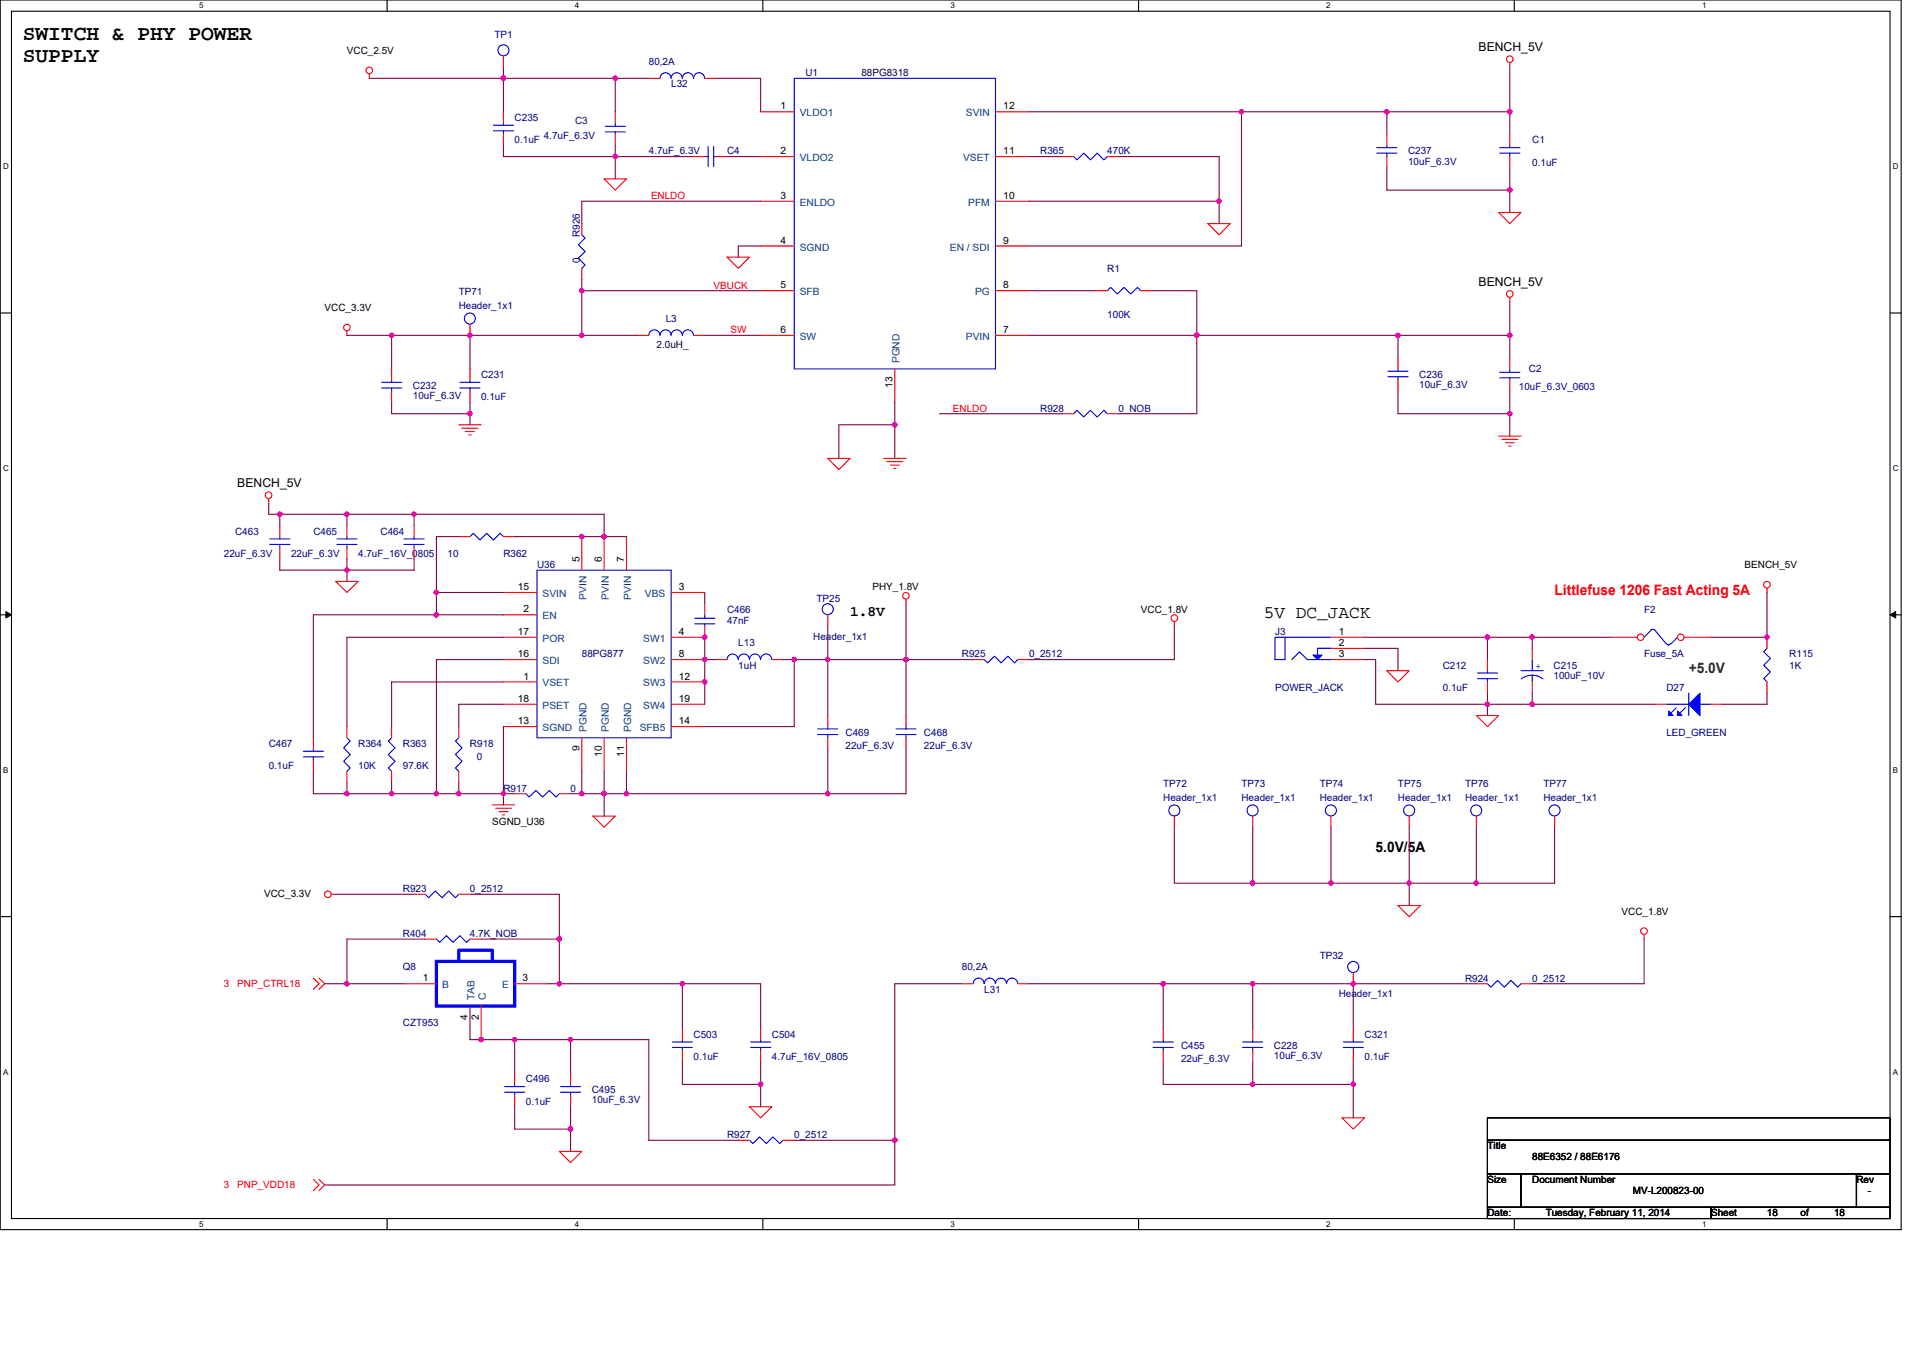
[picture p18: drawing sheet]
<svg xmlns="http://www.w3.org/2000/svg" width="297mm" height="210mm" viewBox="0 0 297 210" stroke-linecap="round" stroke-linejoin="round" font-family="sans-serif">
<defs><g id="words">
<g font-size="3.3">
<text x="3.5" y="6.2">SWITCH &amp; PHY POWER</text>
<text x="3.5" y="9.5">SUPPLY</text>
</g>
<text font-size="2.8" x="195.2" y="95.5">5V DC_JACK</text>
<g font-size="2.2">
<text x="131.3" y="95.2">1.8V</text>
<text x="212.5" y="131.6">5.0V/5A</text>
</g>
<text font-size="2.2" fill="#f00" x="240.1" y="91.9">Littlefuse 1206 Fast Acting 5A</text>
<text font-size="2.2" fill="#008000" x="260.9" y="104">+5.0V</text>
<g font-size="1.9">
<text x="228.4" y="7.9">BENCH_5V</text>
<text x="228.4" y="44.2">BENCH_5V</text>
<text x="36.7" y="75.3">BENCH_5V</text>
</g>
<g font-size="1.5" fill="#0000a0">
<text x="76.4" y="5.9">TP1</text>
<text x="102.8" y="49.8">L3</text>
</g>
<g font-size="1.5">
<text x="53.6" y="8.3">VCC_2.5V</text>
<text x="120.6" y="16.9">1</text>
<text x="155" y="16.9">12</text>
<text x="120.6" y="23.8">2</text>
<text x="155" y="23.8">11</text>
<text x="120.6" y="30.7">3</text>
<text x="155" y="30.7">10</text>
<text x="120.6" y="37.7">4</text>
<text x="155" y="37.7">9</text>
<text x="120.6" y="44.6">5</text>
<text x="155" y="44.6">8</text>
<text x="50.1" y="48">VCC_3.3V</text>
<text x="120.6" y="51.5">6</text>
<text x="155" y="51.5">7</text>
<text x="137.9" y="60" transform="rotate(-90 137.9 60)">13</text>
<text x="89.5" y="86.9" transform="rotate(-90 89.5 86.9)">5</text>
<text x="93" y="86.9" transform="rotate(-90 93 86.9)">6</text>
<text x="96.4" y="86.9" transform="rotate(-90 96.4 86.9)">7</text>
<text x="269.5" y="87.8">BENCH_5V</text>
<text x="80" y="91.2">15</text>
<text x="80.9" y="94.6">2</text>
<text x="104.9" y="91.2">3</text>
<text x="134.8" y="91.2">PHY_1.8V</text>
<text x="176.2" y="94.7">VCC_1.8V</text>
<text x="80" y="101.6">16</text>
<text x="80" y="98.1">17</text>
<text x="104.9" y="98.1">4</text>
<text x="104.9" y="101.6">8</text>
<text x="206.8" y="101.6">3</text>
<text x="206.8" y="99.8">2</text>
<text x="206.8" y="98.1">1</text>
<text x="80.9" y="105">1</text>
<text x="104.9" y="105">12</text>
<text x="80" y="111.9">13</text>
<text x="80" y="108.5">18</text>
<text x="104.9" y="111.9">14</text>
<text x="104.9" y="108.5">19</text>
<text x="89.5" y="116.1" transform="rotate(-90 89.5 116.1)">9</text>
<text x="93" y="117" transform="rotate(-90 93 117)">10</text>
<text x="96.4" y="117" transform="rotate(-90 96.4 117)">11</text>
<text x="76" y="127.5">SGND_U36</text>
<text x="40.8" y="138.5">VCC_3.3V</text>
<text x="250.5" y="141.3">VCC_1.8V</text>
<text x="65.3" y="151.6">1</text>
<text x="80.7" y="151.6">3</text>
<text x="72.2" y="157.5" transform="rotate(-90 72.2 157.5)">4</text>
<text x="74" y="157.5" transform="rotate(-90 74 157.5)">2</text>
<text x="229.8" y="177.6">Title</text>
<text x="236.7" y="179.3">88E6352 / 88E6176</text>
<text x="229.8" y="182.8">Size</text>
<text x="236.7" y="182.8">Document Number</text>
<text x="252.2" y="184.5">MV-L200823-00</text>
<text x="286.8" y="182.8">Rev</text>
<text x="288.5" y="184.5">-</text>
<text x="229.8" y="187.9">Date:</text>
<text x="238.8" y="187.9">Tuesday, February 11, 2014</text>
<text x="264.3" y="187.9">Sheet</text>
<text x="272.9" y="187.9">18</text>
<text x="278.1" y="187.9">of</text>
<text x="283.3" y="187.9">18</text>
</g>
<g font-size="1.5" fill="#000080">
<text x="100.2" y="10">80,2A</text>
<text x="124.4" y="11.8">U1</text>
<text x="103.7" y="13.5">L32</text>
<text x="79.5" y="18.7">C235</text>
<text x="79.5" y="22.1">0.1uF</text>
<text x="84" y="21.4">4.7uF_6.3V</text>
<text x="88.8" y="19.2">C3</text>
<text x="100.2" y="23.9">4.7uF_6.3V</text>
<text x="112.3" y="23.9">C4</text>
<text x="160.7" y="23.9">R365</text>
<text x="171" y="23.9">470K</text>
<text x="217.5" y="23.9">C237</text>
<text x="236.7" y="22.1">C1</text>
<text x="217.5" y="25.4">10uF_6.3V</text>
<text x="236.7" y="25.6">0.1uF</text>
<text x="89.6" y="40.6" transform="rotate(-90 89.6 40.6)">0</text>
<text x="89.6" y="36.6" transform="rotate(-90 89.6 36.6)">R926</text>
<text x="171" y="42">R1</text>
<text x="70.9" y="45.6">TP71</text>
<text x="70.9" y="47.7">Header_1x1</text>
<text x="171" y="49.1">100K</text>
<text x="74.3" y="58.4">C231</text>
<text x="219.2" y="58.4">C236</text>
<text x="219.2" y="60">10uF_6.3V</text>
<text x="236.2" y="57.5">C2</text>
<text x="63.8" y="60.1">C232</text>
<text x="63.8" y="61.7">10uF_6.3V</text>
<text x="74.3" y="61.8">0.1uF</text>
<text x="160.7" y="63.6">R928</text>
<text x="172.8" y="63.6">0_NOB</text>
<text x="234.6" y="60.3">10uF_6.3V_0603</text>
<text x="36.3" y="82.6">C463</text>
<text x="48.4" y="82.6">C465</text>
<text x="58.8" y="82.6">C464</text>
<text x="34.6" y="86">22uF_6.3V</text>
<text x="45" y="86">22uF_6.3V</text>
<text x="55.3" y="86">4.7uF_16V_0805</text>
<text x="69.1" y="86">10</text>
<text x="77.8" y="86">R362</text>
<text x="82.9" y="87.8">U36</text>
<text x="112.3" y="94.7">C466</text>
<text x="126.1" y="92.9">TP25</text>
<text x="254" y="94.7">F2</text>
<text x="89.9" y="101.6">88PG877</text>
<text x="112.3" y="96.4">47nF</text>
<text x="114" y="99.9">L13</text>
<text x="125.6" y="98.8">Header_1x1</text>
<text x="148.6" y="101.6">R925</text>
<text x="159" y="101.6">0_2512</text>
<text x="197" y="98.1">J3</text>
<text x="254" y="101.6">Fuse_5A</text>
<text x="276.4" y="101.6">R115</text>
<text x="114" y="103.3">1uH</text>
<text x="197" y="106.8">POWER_JACK</text>
<text x="222.9" y="103.3">C212</text>
<text x="222.9" y="106.8">0.1uF</text>
<text x="240" y="103.3">C215</text>
<text x="240" y="104.9">100uF_10V</text>
<text x="257.4" y="106.8">D27</text>
<text x="276.4" y="103.3">1K</text>
<text x="130.6" y="113.7">C469</text>
<text x="142.7" y="113.7">C468</text>
<text x="257.4" y="113.7">LED_GREEN</text>
<text x="41.5" y="115.4">C467</text>
<text x="41.5" y="118.9">0.1uF</text>
<text x="55.3" y="115.4">R364</text>
<text x="55.3" y="118.9">10K</text>
<text x="62.2" y="115.4">R363</text>
<text x="62.2" y="118.9">97.6K</text>
<text x="72.6" y="115.4">R918</text>
<text x="73.6" y="117.5">0</text>
<text x="130.6" y="115.7">22uF_6.3V</text>
<text x="142.7" y="115.7">22uF_6.3V</text>
<text x="77.8" y="122.3">R917</text>
<text x="88.1" y="122.3">0</text>
<text x="179.7" y="121.6">TP72</text>
<text x="179.7" y="123.7">Header_1x1</text>
<text x="191.8" y="121.6">TP73</text>
<text x="191.8" y="123.7">Header_1x1</text>
<text x="203.9" y="121.6">TP74</text>
<text x="203.9" y="123.7">Header_1x1</text>
<text x="215.9" y="121.6">TP75</text>
<text x="215.9" y="123.7">Header_1x1</text>
<text x="226.3" y="121.6">TP76</text>
<text x="226.3" y="123.7">Header_1x1</text>
<text x="238.4" y="121.6">TP77</text>
<text x="238.4" y="123.7">Header_1x1</text>
<text x="62.2" y="137.9">R923</text>
<text x="72.6" y="137.9">0_2512</text>
<text x="62.2" y="149.9">Q8</text>
<text x="62.2" y="144.8">R404</text>
<text x="72.6" y="144.8">4.7K_NOB</text>
<text x="148.6" y="149.9">80,2A</text>
<text x="203.9" y="148.2">TP32</text>
<text x="152" y="153.4">L31</text>
<text x="206.8" y="154.1">Header_1x1</text>
<text x="226.3" y="151.7">R924</text>
<text x="236.7" y="151.7">0_2512</text>
<text x="62.2" y="158.6">CZT953</text>
<text x="107.1" y="160.3">C503</text>
<text x="119.2" y="160.3">C504</text>
<text x="210.8" y="160.3">C321</text>
<text x="81.2" y="167.2">C496</text>
<text x="107.1" y="163.8">0.1uF</text>
<text x="119.2" y="163.8">4.7uF_16V_0805</text>
<text x="182.4" y="162">C455</text>
<text x="182.4" y="164.1">22uF_6.3V</text>
<text x="196.8" y="162">C228</text>
<text x="196.8" y="163.6">10uF_6.3V</text>
<text x="210.8" y="163.8">0.1uF</text>
<text x="81.2" y="170.7">0.1uF</text>
<text x="91.4" y="169">C495</text>
<text x="91.4" y="170.5">10uF_6.3V</text>
<text x="112.3" y="175.9">R927</text>
<text x="122.7" y="175.9">0_2512</text>
</g>
<g font-size="1.5" fill="#000040">
<text x="133.1" y="11.8">88PG8318</text>
<text x="101.4" y="53.7">2.0uH_</text>
</g>
<g font-size="1.5" fill="#004080">
<text x="123.5" y="18">VLDO1</text>
<text x="149.2" y="18">SVIN</text>
<text x="123.5" y="24.9">VLDO2</text>
<text x="148.8" y="24.9">VSET</text>
<text x="123.5" y="31.8">ENLDO</text>
<text x="149.6" y="31.8">PFM</text>
<text x="123.5" y="38.7">SGND</text>
<text x="146.7" y="38.7">EN / SDI</text>
<text x="123.5" y="45.6">SFB</text>
<text x="150.6" y="45.6">PG</text>
<text x="123.5" y="52.5">SW</text>
<text x="149.2" y="52.5">PVIN</text>
<text x="138.9" y="56.1" transform="rotate(-90 138.9 56.1)">PGND</text>
<text x="83.8" y="95.7">EN</text>
<text x="83.8" y="92.2">SVIN</text>
<text x="90.6" y="92.7" transform="rotate(-90 90.6 92.7)">PVIN</text>
<text x="94" y="92.7" transform="rotate(-90 94 92.7)">PVIN</text>
<text x="97.5" y="92.7" transform="rotate(-90 97.5 92.7)">PVIN</text>
<text x="99.6" y="92.2">VBS</text>
<text x="83.8" y="99.2">POR</text>
<text x="99.4" y="99.2">SW1</text>
<text x="83.8" y="106.1">VSET</text>
<text x="83.8" y="102.6">SDI</text>
<text x="99.4" y="102.6">SW2</text>
<text x="99.4" y="106.1">SW3</text>
<text x="83.8" y="113">SGND</text>
<text x="83.8" y="109.5">PSET</text>
<text x="90.6" y="113.1" transform="rotate(-90 90.6 113.1)">PGND</text>
<text x="94" y="113.1" transform="rotate(-90 94 113.1)">PGND</text>
<text x="97.5" y="113.1" transform="rotate(-90 97.5 113.1)">PGND</text>
<text x="98.8" y="113">SFB5</text>
<text x="99.4" y="109.5">SW4</text>
<text x="68.3" y="152.7">B</text>
<text x="73.3" y="154.6" transform="rotate(-90 73.3 154.6)">TAB</text>
<text x="75" y="154.6" transform="rotate(-90 75 154.6)">C</text>
<text x="77.6" y="152.7">E</text>
</g>
<g font-size="1.5" fill="#f00">
<text x="100.6" y="30.8">ENLDO</text>
<text x="110.2" y="44.6">VBUCK</text>
<text x="112.8" y="51.5">SW</text>
<text x="147.2" y="63.6">ENLDO</text>
<text x="34.6" y="152.5">3</text>
<text x="36.7" y="152.5">PNP_CTRL18</text>
<text x="34.6" y="183.6">3</text>
<text x="36.7" y="183.6">PNP_VDD18</text>
</g>
<text font-size="1.5" fill="#00f" x="237.2" y="103.3">+</text>
<g font-size="1.2">
<text x="30.8" y="1.3">5</text>
<text x="88.8" y="1.3">4</text>
<text x="146.8" y="1.3">3</text>
<text x="204.9" y="1.3">2</text>
<text x="262.9" y="1.3">1</text>
<text x=".5" y="26.1">D</text>
<text x="292.4" y="26.1">D</text>
<text x=".5" y="72.8">C</text>
<text x="292.4" y="72.8">C</text>
<text x=".5" y="119.4">B</text>
<text x="292.4" y="119.4">B</text>
<text x=".5" y="166">A</text>
<text x="292.4" y="166">A</text>
<text x="30.8" y="189.6">5</text>
<text x="88.8" y="189.6">4</text>
<text x="146.8" y="189.6">3</text>
<text x="204.9" y="189.6">2</text>
<text x="262.9" y="189.6">1</text>
</g>
</g></defs>
<path d="M0 0h293.7v190h-293.7zM1.8 1.7h290.1v186.6h-290.1z" fill="none" stroke="#000" stroke-width=".17"/>
<g fill="#fff">
<path d="M30.8 .2h.6v1.4h-.6z"/>
<path d="M30.8 188.5h.6v1.3h-.6z"/>
</g>
<path d="M59.8 0v1.7M59.8 188.3v1.7" fill="none" stroke="#000" stroke-width=".17"/>
<g fill="#fff">
<path d="M88.8 .2h.6v1.4h-.6z"/>
<path d="M88.8 188.5h.6v1.3h-.6z"/>
</g>
<path d="M117.8 0v1.7M117.8 188.3v1.7" fill="none" stroke="#000" stroke-width=".17"/>
<g fill="#fff">
<path d="M146.8 .2h.7v1.4h-.7z"/>
<path d="M146.8 188.5h.7v1.3h-.7z"/>
</g>
<path d="M175.9 0v1.7M175.9 188.3v1.7" fill="none" stroke="#000" stroke-width=".17"/>
<g fill="#fff">
<path d="M204.9 .2h.6v1.4h-.6z"/>
<path d="M204.9 188.5h.6v1.3h-.6z"/>
</g>
<path d="M233.9 0v1.7M233.9 188.3v1.7" fill="none" stroke="#000" stroke-width=".17"/>
<g fill="#fff">
<path d="M262.9 .2h.7v1.4h-.7z"/>
<path d="M262.9 188.5h.7v1.3h-.7z"/>
<path d="M.5 25h.8v1.4h-.8z"/>
<path d="M292.4 25h.8v1.4h-.8z"/>
<path d="M.5 71.7h.8v1.3h-.8z"/>
<path d="M292.4 71.7h.8v1.3h-.8z"/>
</g>
<path d="M0 48.4h1.8M291.9 48.4h1.8" fill="none" stroke="#000" stroke-width=".17"/>
<g fill="#fff">
<path d="M.5 118.3h.8v1.4h-.8z"/>
<path d="M292.4 118.3h.8v1.4h-.8z"/>
</g>
<path d="M0 95h1.8M291.9 95h1.8" fill="none" stroke="#000" stroke-width=".17"/>
<path d="M.9 94.5l.9 .5-.9 .5zM291.9 95l.9-.5v1z" fill="#000" stroke="#000" stroke-width=".15"/>
<g fill="#fff">
<path d="M.5 164.9h.8v1.4h-.8z"/>
<path d="M292.4 164.9h.8v1.4h-.8z"/>
</g>
<path d="M0 141.6h1.8M291.9 141.6h1.8M229.8 172.7h62.1v3.5h-62.1zM229.8 176.2h62.1v5.2h-62.1zM229.8 181.4h5.1v5.1h-5.1zM229.8 186.5h34.5v1.8h-34.5zM234.9 181.4h51.9v5.1h-51.9zM264.3 186.5h27.6v1.8h-27.6zM286.8 181.4h5.1v5.1h-5.1z" fill="none" stroke="#000" stroke-width=".17"/>
<g fill="none" stroke="#f00" stroke-width=".17">
<path d="M57 11.4v.7M77.8 17.3v1.7M77.8 8.6v1.8M95 17.3v1.7M100.2 12.1h1.8M108.9 12.1h1.7M233.2 9.7v.7M77.8 20.7v1.8M93.3 27.6h3.5l-1.8 1.8zM95 20.7v1.8M107.1 24.2h1.8M110.6 24.2h1.7"/>
<path d="M112.3 39.7h3.5l-1.8 1.8zM164.1 24.2h1.8M171 24.2h1.8M186.6 34.5h3.4l-1.7 1.8zM214.2 20.7v1.8M214.2 24.2v1.7M231.5 32.8h3.4l-1.7 1.7zM233.2 20.7v1.8M233.2 24.2v1.7M53.6 51.1v.7M60.5 57v1.7M72.6 50.1v1.7"/>
<path d="M72.6 57v1.7M98.5 51.8h1.7M107.1 51.8h1.8M169.3 44.9h1.7M176.2 44.9h1.7M215.9 55.3v1.7M215.9 58.7v1.8M233.2 46v.7M233.2 58.7v1.8M233.2 55.3v1.7M41.5 77v.7M60.5 60.5v1.7"/>
<path d="M70.9 65.6h3.4M71.4 66.2h2.4M71.9 66.7h1.4M72.4 67.2h.4M72.6 60.5v1.7M127.9 70.8h3.4l-1.7 1.8zM136.5 70.8h3.5M137 71.3h2.4M137.5 71.9h1.4M138 72.4h.4M231.5 67.4h3.4M232 67.9h2.4"/>
<path d="M232.5 68.4h1.4M233 68.9h.4M51.9 89.8h3.4l-1.7 1.7zM53.6 81.2v1.7M53.6 84.6v1.8M64 81.2v1.7M64 84.6v1.8M70.9 82.9h1.7M77.8 95h5.1M77.8 91.5h5.1M77.8 98.5h5.1M77.8 82.9h1.7"/>
<path d="M89.9 82.9v5.2M93.3 82.9v5.2M96.8 82.9v5.2M103.7 91.5h5.2M108.9 96.7v1.8h-5.2M108.9 93.3v1.7M127.9 95v1.7M140 92.6v.7M181.4 96v.7M205.6 98.5h5.2M272.9 90.9v.6M70.9 119.2v1.7"/>
<path d="M70.9 112.3v1.7M77.8 112.3h5.1M77.8 105.4h5.1M77.8 101.9h5.1M77.8 108.8h5.1M89.9 114v5.2M93.3 114v5.2M96.8 114v5.2M103.7 101.9h5.2M103.7 105.4h5.2M103.7 112.3h5.2M103.7 108.8h5.2"/>
<path d="M127.9 110.6v1.7M127.9 114v1.7M140 110.6v1.7M140 114v1.7M150.3 101.9h1.7M157.2 101.9h1.8M205.6 101.9h5.2M205.6 100.2h5.2M214.2 103.6h3.5l-1.8 1.8zM228 110.6h3.5l-1.7 1.7zM229.8 101.9v1.7M229.8 105.4v1.7"/>
<path d="M236.7 100.2v1.7M236.7 105.4v1.7M255.7 108.8h1.7M264.3 108.8h1.7M51.2 138.2h.7M64 138.2h1.7M70.9 138.2h1.7M76 124.4h3.5M76.6 124.9h2.4M77.1 125.4h1.4M77.6 125.9h.4M79.5 122.6h1.7"/>
<path d="M86.4 122.6h1.7M91.6 126.1h3.4l-1.7 1.7zM181.4 126.1v1.7M193.5 126.1v1.7M205.6 126.1v1.7M215.9 139.9h3.5l-1.7 1.7zM217.7 126.1v1.7M228 126.1v1.7M240.1 126.1v1.7M48.4 151.1l.9 .9-.9 .9M49.3 151.1l.8 .9-.8 .9M62.2 152h5.2"/>
<path d="M65.7 145.1h1.7M72.6 155.4h.1M72.6 145.1h1.7M74.3 155.4v5.2M79.5 152h5.2M105.4 158.9v1.7M117.5 158.9v1.7M179.7 158.9v1.7M193.5 158.9v1.7M209 158.9v1.7M209 150.3v1.7M228 152h1.8"/>
<path d="M234.9 152h1.8M254 144.4v.7M79.5 165.8v1.8M79.5 169.3v1.7M86.4 177.9h3.5l-1.8 1.7zM88.1 165.8v1.8M88.1 169.3v1.7M105.4 162.4v1.7M114 176.2h1.8M115.8 171h3.4l-1.7 1.7zM117.5 162.4v1.7M120.9 176.2h1.8"/>
<path d="M179.7 162.4v1.7M193.5 162.4v1.7M207.3 172.7h3.5l-1.8 1.8zM209 162.4v1.7M48.4 182.2l.9 .9-.9 .9M49.3 182.2l.8 .9-.8 .9"/>
<circle cx="57" cy="10.9" r=".51"/>
<circle cx="233.2" cy="9.1" r=".51"/>
<circle cx="53.6" cy="50.6" r=".51"/>
<circle cx="233.2" cy="45.4" r=".51"/>
<circle cx="41.5" cy="76.5" r=".51"/>
<circle cx="139.9" cy="92.1" r=".51"/>
<circle cx="181.4" cy="95.5" r=".51"/>
<circle cx="272.9" cy="90.3" r=".51"/>
<circle cx="50.6" cy="138.2" r=".51"/>
<circle cx="253.9" cy="143.9" r=".51"/>
</g>
<g fill="none" stroke="#00f" stroke-width=".17">
<path d="M76.2 19.3h3.1M77.8 19v.3M93.5 19.5h3.1M95 19v.5M102 12.1a.85 .85 0 0 1 .8-.9 .85 .85 0 0 1 .8 .9M105.4 12.1a.86 .86 0 0 0-.9-.9 .86 .86 0 0 0-.8 .9M107.1 12.1a.86 .86 0 0 0-.8-.9 .86 .86 0 0 0-.9 .9M108.8 12.1a.85 .85 0 0 0-.8-.9 .85 .85 0 0 0-.9 .9M76.2 20.2h3.1M77.8 20.2v.5M93.5 20.4h3.1M95 20.4v.3"/>
<path d="M108.9 24.2h.5M109.4 22.6v3.1M110.2 22.6v3.1M110.2 24.2h.4M165.9 24.2l.5 .5 1-1 1 1 1.1-1 1 1 .5-.5M212.7 23.7h3.1M212.7 22.8h3.1M214.2 22.5v.3M214.2 23.7v.5M231.7 23.7h3.1M231.7 22.8h3.1M233.2 22.5v.3"/>
<path d="M233.2 23.7v.5M58.9 59.9h3.2M58.9 59.1h3.2M60.5 58.7v.4M60.5 59.9v.6M71 59.9h3.1M71 59.1h3.1M72.6 58.7v.4M72.6 59.9v.6M100.2 51.8a.87 .87 0 0 1 .9-.8 .87 .87 0 0 1 .9 .8 .85 .85 0 0 1 .8-.8 .85 .85 0 0 1 .8 .8M103.7 51.8a.86 .86 0 0 1 .8-.8 .86 .86 0 0 1 .9 .8M105.4 51.8a.86 .86 0 0 1 .9-.8 .86 .86 0 0 1 .8 .8"/>
<path d="M171 44.9l.6-.5 1 1 1-1 1.1 1 1-1 .5 .5M214.4 58.2h3.1M214.4 57.4h3.1M215.9 57v.4M215.9 58.2v.5M231.7 57.5h3.1M231.7 58.4h3.1M233.2 58.4v.3M233.2 57v.5M52 84.1h3.1M52 83.3h3.1M53.6 82.9v.4"/>
<path d="M53.6 84.1v.5M62.4 84.1h3.1M62.4 83.3h3.1M64 82.9v.4M64 84.1v.5M72.6 82.9l.5-.5 1 1 1.1-1 1 1 1.1-1 .5 .5M82.9 88.1h20.8v25.9h-20.8zM107.3 95.5h3.1M107.3 96.4h3.1M108.9 96.4v.3M108.9 95v.5M197 98.5h1.5v3.4h-1.5z"/>
<path d="M198.5 98.5h7.1M254.9 97.4a.51 .51 0 0 1 .8 0M255 97.4l-1 1.1M255.7 97.4l1.7 2.1M257.4 99.5a.33 .33 0 0 0 .3 .2 .33 .33 0 0 0 .3-.2M259.1 98.5l-1 1M70.9 114l-.5 .5 1 1-1 1.1 1 1-1 1.1 .5 .5M126.3 113.5h3.1M126.3 112.6h3.1M127.9 112.3v.3M127.9 113.5v.5M138.4 113.5h3.1"/>
<path d="M138.4 112.6h3.1M140 112.3v.3M140 113.5v.5M152 101.9l.6 .5 1-1 1 1 1.1-1 1 1 .5-.5M199.5 101.9l1.2-1.2 1.2 1.2h3.7M203.5 100.2h2.1zM203.5 100.2v1M228.2 104.9h3.1M228.2 104h3.1M229.8 103.6v.4M229.8 104.9v.5M234.9 103.6h3.5"/>
<path d="M235 104.9l.6-.4 1.1-.2 1 .2 .6 .4M236.7 104.3v1.1M236.7 101.9v1.7M257.4 108.8h3.5M258.9 109.3l-.8 .9M260.3 109.3l-.8 .9M260.9 107.1v3.5M262.6 108.8h1.7M65.7 138.2l.5 .5 1-1 1.1 1 1-1 1.1 1 .5-.5M81.2 122.6l.5 .5 1.1-1 1 1 1.1-1 1 1 .5-.5M67.4 145.1l.5 .5 1.1-1 1 1 1-1 1.1 1 .5-.5M229.8 152l.5 .5 1-1 1.1 1 1-1 1 1 .5-.5"/>
<path d="M78 168.8h3M78 167.9h3M79.5 167.6v.3M79.5 168.8v.5M86.6 168.8h3.1M86.6 167.9h3.1M88.1 167.6v.3M88.1 168.8v.5M103.9 161.8h3.1M103.9 161h3.1M105.4 160.6v.4M105.4 161.8v.6"/>
<path d="M115.8 176.2l.5 .5 1-1 1.1 1 1-1 1 1 .5-.5M115.9 161.8h3.2M115.9 161h3.2M117.5 160.6v.4M117.5 161.8v.6M178.1 161.8h3.1M178.1 161h3.1M179.7 160.6v.4M179.7 161.8v.6M191.9 161.8h3.1M191.9 161h3.1M193.5 160.6v.4"/>
<path d="M193.5 161.8v.6M207.5 161.8h3.1M207.5 161h3.1M209 160.6v.4M209 161.8v.6"/>
<circle cx="77.8" cy="7.8" r=".85"/>
<circle cx="72.6" cy="49.2" r=".85"/>
<circle cx="127.9" cy="94.1" r=".85"/>
<circle cx="181.4" cy="125.2" r=".85"/>
<circle cx="193.5" cy="125.2" r=".85"/>
<circle cx="205.6" cy="125.2" r=".85"/>
<circle cx="217.7" cy="125.2" r=".85"/>
<circle cx="228" cy="125.2" r=".85"/>
<circle cx="240.1" cy="125.2" r=".85"/>
<circle cx="209" cy="149.4" r=".86"/>
</g>
<path d="M67.4 148.5h12.1v6.9h-12.1zM70.9 148.5v-1.7h5.1v1.7" fill="none" stroke="#00f" stroke-width=".51"/>
<g fill="#00f" stroke="#00f" stroke-width=".17">
<path d="M202.8 101.2h1.4l-.7 .7z" fill-rule="evenodd"/>
<path d="M260.9 108.8l1.7-1.7v3.5z" fill-rule="evenodd"/>
<path d="M259.1 109.9l.7 .7h-.7z" fill-rule="evenodd"/>
<path d="M257.7 109.9l.7 .7h-.7z" fill-rule="evenodd"/>
</g>
<circle cx="253.4" cy="98.5" r=".51" fill="#fff" stroke="#f00" stroke-width=".17"/>
<path d="M248.8 98.5h4.1" fill="none" stroke="#f00" stroke-width=".17"/>
<circle cx="259.6" cy="98.5" r=".51" fill="#fff" stroke="#f00" stroke-width=".17"/>
<g fill="none" stroke="#f00" stroke-width=".17">
<path d="M117.5 17.3h5.2M153.8 17.3h5.2M89.9 34.5v1.8M117.5 24.2h5.2M117.5 31.1h5.2M117.5 38h5.2M153.8 38h5.2M153.8 31.1h5.2M153.8 24.2h5.2M89.9 41.5v1.7M117.5 44.9h5.2M117.5 51.8h5.2"/>
<path d="M138.2 57v5.2M153.8 51.8h5.2M153.8 44.9h5.2M164.1 63.9h1.8M171 63.9h1.8M43.2 81.2v1.7M43.2 84.6v1.8M260.2 98.5h4.1M272.9 98.5v1.7M48.4 114v1.7M48.4 117.5v1.7M53.6 119.2v1.7"/>
<path d="M53.6 112.3v1.7M60.5 112.3v1.7M60.5 119.2v1.7M110.6 101.9h1.7M119.2 101.9h1.7M272.9 105.4v1.7M148.6 152h1.7M157.2 152h1.8"/>
</g>
<g fill="none" stroke="#00f" stroke-width=".17">
<path d="M122.7 12.1h31.1v44.9h-31.1zM89.9 36.3l.5 .5-1.1 1 1.1 1.1-1.1 1 1.1 1-.5 .6M165.9 63.9l.5-.5 1 1 1-1 1.1 1 1-1 .5 .5M41.7 84.1h3.1M41.7 83.3h3.1M43.2 82.9v.4M43.2 84.1v.5M46.9 116.9h3.1M46.9 116.1h3.1M48.4 115.7v.4M48.4 116.9v.6M53.6 114l.5 .5-1 1 1 1.1-1 1 1 1.1-.5 .5"/>
<path d="M60.5 114l-.5 .5 1 1-1 1.1 1 1-1 1.1 .5 .5M112.3 101.9a.87 .87 0 0 1 .9-.9 .87 .87 0 0 1 .8 .9 .87 .87 0 0 1 .9-.9 .87 .87 0 0 1 .9 .9 .85 .85 0 0 1 .8-.9 .85 .85 0 0 1 .9 .9M117.5 101.9a.86 .86 0 0 1 .9-.9 .86 .86 0 0 1 .8 .9M272.9 100.2l-.5 .5 1.1 1-1.1 1.1 1.1 1-1.1 1.1 .5 .5M153.8 152a.87 .87 0 0 0-.9-.9 .87 .87 0 0 0-.9 .9 .85 .85 0 0 0-.8-.9 .85 .85 0 0 0-.9 .9M157.2 152a.87 .87 0 0 0-.9-.9 .87 .87 0 0 0-.8 .9 .85 .85 0 0 0-.9-.9 .85 .85 0 0 0-.8 .9"/>
</g>
<g fill="none" stroke="#800040" stroke-width=".17">
<path d="M57 12.1h20.8M77.8 12.1v5.2M77.8 12.1h17.2M77.8 10.4v1.7M95 12.1v5.2M95 12.1h5.2M110.6 12.1h6.9v5.2M159 17.3h32.8v20.7h-32.8M191.8 17.3h22.4v3.4M214.2 17.3h19M233.2 17.3v3.4M233.2 10.4v6.9"/>
<path d="M77.8 22.5v1.7h17.2M95 24.2h12.1M95 24.2v3.4M95 22.5v1.7M112.3 24.2h5.2M117.5 38h-3.5v1.7M117.5 31.1h-27.6v3.4M159 31.1h29.3M159 24.2h5.1M172.8 24.2h15.5v6.9M188.3 31.1v3.4M214.2 25.9v3.5h19"/>
<path d="M233.2 25.9v3.5M233.2 29.4v3.4M53.6 51.8h6.9M60.5 51.8h12.1v5.2M60.5 51.8v5.2M72.6 51.8h17.3M89.9 43.2v1.7M89.9 51.8h8.6M89.9 44.9h27.6M89.9 44.9v6.9M108.9 51.8h8.6M159 51.8h25.9"/>
<path d="M159 44.9h10.3M177.9 44.9h7v6.9M184.9 51.8h31M184.9 51.8v12.1h-12.1M215.9 51.8h17.3M215.9 51.8v3.5M233.2 51.8v3.5M233.2 46.7v5.1M41.5 77.7v1.8h1.7M43.2 79.5v1.7M43.2 79.5h10.4M53.6 79.5h10.4"/>
<path d="M53.6 79.5v1.7M60.5 62.2v1.7h12.1M64 79.5v1.7M64 79.5h29.3v3.4M72.6 62.2v1.7M72.6 63.9v1.7M138.2 62.2v3.4M138.2 65.6v5.2M138.2 65.6h-8.6v5.2M145.1 63.9h19M215.9 60.5v3.4h17.3M233.2 60.5v3.4"/>
<path d="M233.2 63.9v3.5M43.2 86.4v1.7h10.4M53.6 88.1v1.7M53.6 86.4v1.7M64 86.4v1.7h-10.4M67.4 95h10.4M67.4 91.5h10.4M67.4 91.5v3.5M67.4 95h-19v19M70.9 82.9h-3.5v8.6M77.8 98.5h-24.2v13.8M79.5 82.9h13.8"/>
<path d="M93.3 82.9h3.5M108.9 91.5v1.8M108.9 98.5v3.4M127.9 96.7v5.2M140 93.3v8.6M181.4 96.7v5.2h-22.4M210.8 98.5h19M229.8 98.5v3.4M229.8 98.5h6.9M236.7 98.5v1.7M236.7 98.5h12.1M272.9 91.5v7h-8.6"/>
<path d="M48.4 119.2v3.4h5.2M77.8 108.8h-6.9v3.5M77.8 101.9h-10.4v20.7M77.8 112.3v10.3h1.7M77.8 105.4h-17.3v6.9M89.9 119.2v3.4M93.3 119.2v3.4M96.8 119.2v3.4M108.9 101.9h1.7M108.9 101.9v6.9M120.9 101.9h1.8M122.7 101.9h5.2"/>
<path d="M122.7 101.9v10.4h-13.8M127.9 101.9v8.7M127.9 115.7v6.9M127.9 101.9h12.1M140 101.9h10.3M140 115.7v6.9h-12.1M140 101.9v8.7M210.8 101.9h1.7v6.9h17.3M210.8 100.2h5.1v3.4M229.8 108.8h6.9M229.8 108.8v1.8M229.8 107.1v1.7"/>
<path d="M236.7 107.1v1.7M236.7 108.8h19M272.9 107.1v1.7h-6.9M51.9 138.2h12.1M53.6 122.6h6.9M53.6 120.9v1.7M60.5 122.6h6.9M60.5 120.9v1.7M67.4 122.6h3.5M70.9 122.6h6.9v1.8M70.9 120.9v1.7M72.6 138.2h13.8v6.9"/>
<path d="M88.1 122.6h1.8M89.9 122.6h3.4M93.3 122.6h3.5M93.3 122.6v3.5M96.8 122.6h31.1M181.4 127.8v8.7h12.1M193.5 127.8v8.7M193.5 136.5h12.1M205.6 136.5h12.1M205.6 127.8v8.7M217.7 136.5v3.4M217.7 127.8v8.7"/>
<path d="M217.7 136.5h10.3M228 127.8v8.7M240.1 127.8v8.7h-12.1M50.1 152h3.5M53.6 152h8.6M65.7 145.1h-12.1v6.9M72.6 155.4v5.2h6.9M74.3 145.1h12.1M84.7 152h1.7M86.4 152h19v6.9M86.4 145.1v6.9M105.4 152h12.1v6.9"/>
<path d="M148.6 152h-10.4v24.2M159 152h20.7M179.7 152h13.8M179.7 152v6.9M193.5 152v6.9M193.5 152h15.5M209 152h19M209 152v6.9M254 145.1v6.9h-17.3M79.5 171v3.5h8.6M79.5 160.6v5.2M79.5 160.6h8.6"/>
<path d="M88.1 160.6h12.1v15.6h13.8M88.1 174.5v3.4M88.1 171v3.5M88.1 160.6v5.2M105.4 164.1v3.5h12.1M117.5 167.6v3.4M117.5 164.1v3.5M122.7 176.2h15.5M138.2 176.2v6.9h-88.1M179.7 164.1v3.5h13.8M193.5 164.1v3.5M193.5 167.6h15.5"/>
<path d="M209 167.6v5.1M209 164.1v3.5"/>
</g>
<g fill="#f0f" stroke="#f0f" stroke-width=".17">
<circle cx="193.5" cy="152" r=".34"/>
<circle cx="193.5" cy="167.5" r=".34"/>
<circle cx="209" cy="167.5" r=".34"/>
<circle cx="86.4" cy="145.1" r=".34"/>
<circle cx="88.1" cy="174.4" r=".33"/>
<circle cx="53.6" cy="152" r=".34"/>
<circle cx="88.1" cy="160.6" r=".34"/>
<circle cx="105.4" cy="152" r=".34"/>
<circle cx="74.3" cy="160.6" r=".34"/>
<circle cx="117.5" cy="167.5" r=".34"/>
<circle cx="86.4" cy="152" r=".34"/>
<circle cx="79.5" cy="160.6" r=".34"/>
<circle cx="138.2" cy="176.2" r=".34"/>
<circle cx="179.7" cy="152" r=".34"/>
<circle cx="209" cy="152" r=".34"/>
<circle cx="272.9" cy="98.4" r=".34"/>
<circle cx="236.7" cy="98.4" r=".34"/>
<circle cx="236.7" cy="108.8" r=".34"/>
<circle cx="229.8" cy="98.4" r=".34"/>
<circle cx="229.8" cy="108.8" r=".34"/>
<circle cx="67.4" cy="122.6" r=".33"/>
<circle cx="77.8" cy="122.6" r=".33"/>
<circle cx="70.8" cy="122.6" r=".33"/>
<circle cx="67.4" cy="95" r=".34"/>
<circle cx="67.4" cy="91.5" r=".34"/>
<circle cx="53.6" cy="79.4" r=".33"/>
<circle cx="53.6" cy="88.1" r=".33"/>
<circle cx="93.3" cy="122.6" r=".33"/>
<circle cx="89.9" cy="122.6" r=".33"/>
<circle cx="43.2" cy="79.4" r=".33"/>
<circle cx="96.8" cy="122.6" r=".33"/>
<circle cx="63.9" cy="79.4" r=".33"/>
<circle cx="127.8" cy="122.6" r=".33"/>
<circle cx="93.3" cy="82.9" r=".34"/>
<circle cx="89.8" cy="82.9" r=".34"/>
<circle cx="108.9" cy="101.9" r=".34"/>
<circle cx="139.9" cy="101.9" r=".34"/>
<circle cx="127.8" cy="101.9" r=".34"/>
<circle cx="122.7" cy="101.9" r=".34"/>
<circle cx="108.9" cy="98.4" r=".34"/>
<circle cx="108.9" cy="105.4" r=".33"/>
<circle cx="53.6" cy="122.6" r=".33"/>
<circle cx="60.5" cy="122.6" r=".33"/>
<circle cx="217.7" cy="136.4" r=".34"/>
<circle cx="205.6" cy="136.4" r=".34"/>
<circle cx="193.5" cy="136.4" r=".34"/>
<circle cx="228" cy="136.4" r=".34"/>
<circle cx="233.2" cy="17.3" r=".34"/>
<circle cx="214.2" cy="17.3" r=".34"/>
<circle cx="233.2" cy="51.8" r=".34"/>
<circle cx="184.8" cy="51.8" r=".34"/>
<circle cx="138.2" cy="65.6" r=".34"/>
<circle cx="77.8" cy="12.1" r=".34"/>
<circle cx="95" cy="12.1" r=".34"/>
<circle cx="215.9" cy="51.8" r=".34"/>
<circle cx="233.2" cy="29.4" r=".34"/>
<circle cx="191.7" cy="17.3" r=".34"/>
<circle cx="95" cy="24.2" r=".34"/>
<circle cx="89.9" cy="44.9" r=".33"/>
<circle cx="89.8" cy="51.8" r=".34"/>
<circle cx="72.6" cy="51.8" r=".34"/>
<circle cx="72.6" cy="63.9" r=".34"/>
<circle cx="60.5" cy="51.8" r=".34"/>
<circle cx="188.3" cy="31.1" r=".34"/>
<circle cx="233.2" cy="63.9" r=".34"/>
</g>
<use href="#words"/>
</svg>
